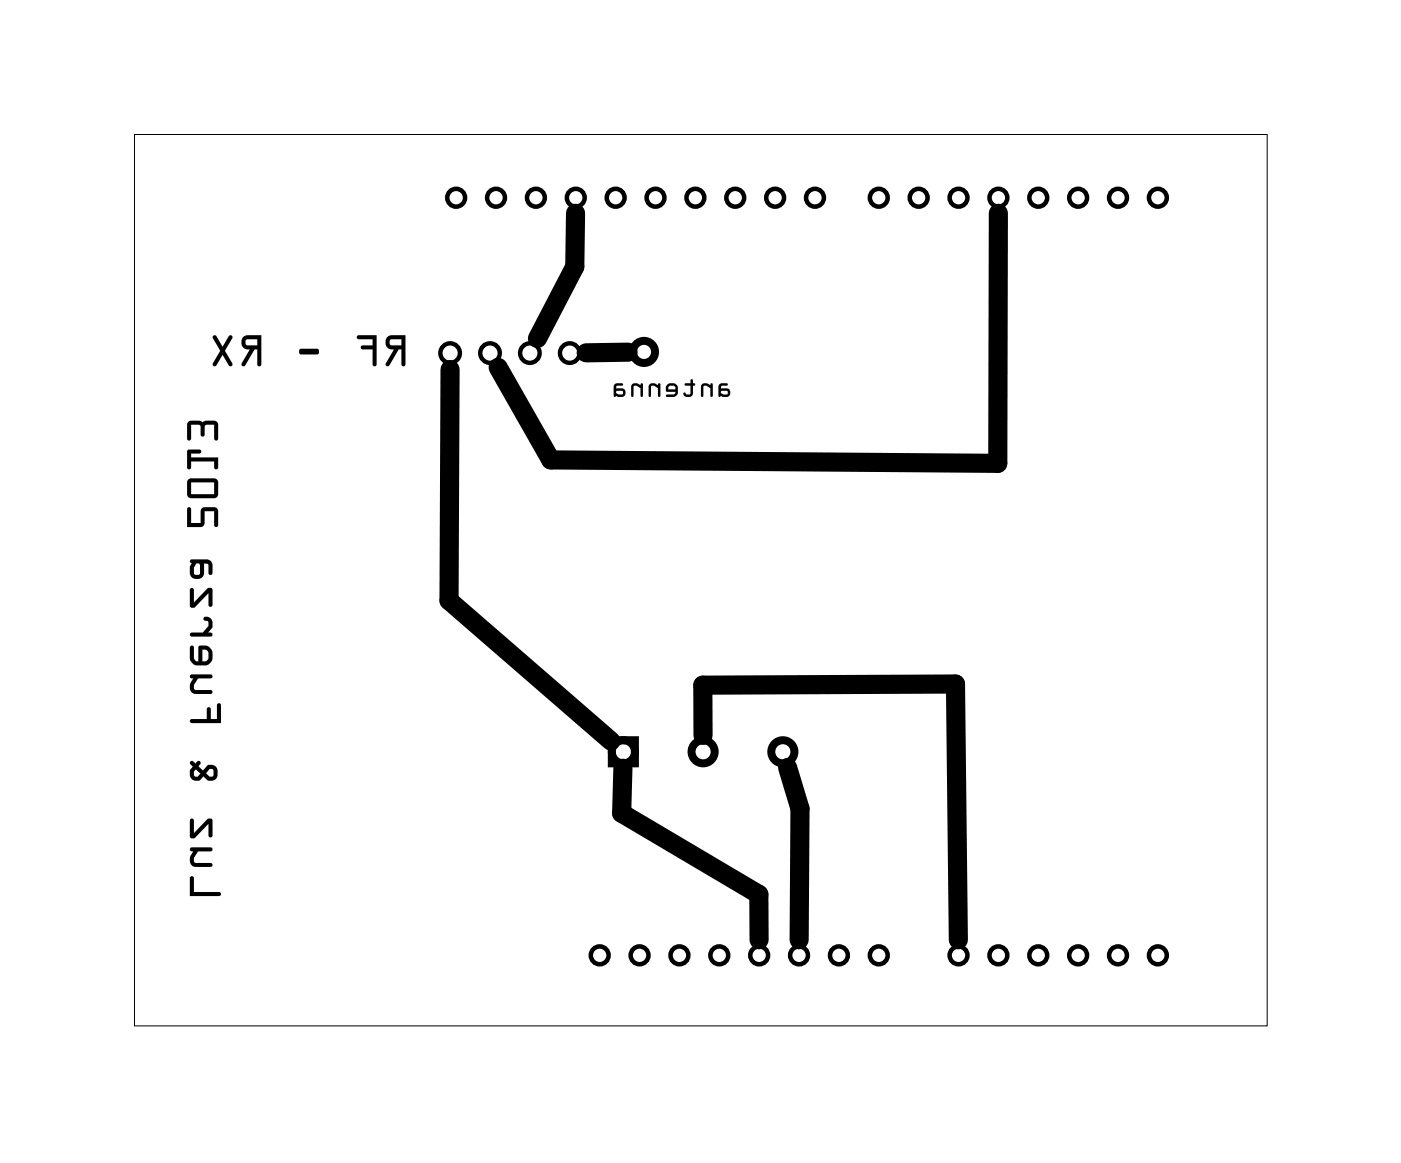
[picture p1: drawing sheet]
<svg xmlns="http://www.w3.org/2000/svg" width="89mm" height="74mm" viewBox="0 0 89 74" stroke-linecap="round" stroke-linejoin="round" font-family="sans-serif">
<path d="M8.6 8.6h72.1v56.7h-72.1z" fill="none" stroke="#000" stroke-width=".06"/>
<g fill="none" stroke="#000" stroke-width=".29">
<circle cx="29.1" cy="12.6" r=".57"/>
<circle cx="31.6" cy="12.6" r=".57"/>
<circle cx="34.1" cy="12.6" r=".57"/>
<circle cx="36.7" cy="12.6" r=".57"/>
<circle cx="39.2" cy="12.6" r=".57"/>
<circle cx="41.8" cy="12.6" r=".57"/>
<circle cx="44.3" cy="12.6" r=".57"/>
<circle cx="46.8" cy="12.6" r=".57"/>
<circle cx="49.4" cy="12.6" r=".57"/>
<circle cx="51.9" cy="12.6" r=".57"/>
<circle cx="56" cy="12.6" r=".57"/>
<circle cx="58.5" cy="12.6" r=".57"/>
<circle cx="61.1" cy="12.6" r=".57"/>
<circle cx="63.6" cy="12.6" r=".57"/>
<circle cx="66.1" cy="12.6" r=".57"/>
<circle cx="68.7" cy="12.6" r=".57"/>
<circle cx="71.2" cy="12.6" r=".57"/>
<circle cx="73.8" cy="12.6" r=".57"/>
<circle cx="38.2" cy="60.9" r=".57"/>
<circle cx="40.7" cy="60.9" r=".57"/>
<circle cx="43.3" cy="60.9" r=".57"/>
<circle cx="45.8" cy="60.9" r=".57"/>
<circle cx="48.4" cy="60.9" r=".57"/>
<circle cx="50.9" cy="60.9" r=".57"/>
<circle cx="53.4" cy="60.9" r=".57"/>
<circle cx="56" cy="60.9" r=".57"/>
<circle cx="61.1" cy="60.9" r=".57"/>
<circle cx="63.6" cy="60.9" r=".57"/>
<circle cx="66.1" cy="60.9" r=".57"/>
<circle cx="68.7" cy="60.9" r=".57"/>
<circle cx="71.2" cy="60.9" r=".57"/>
<circle cx="73.8" cy="60.9" r=".57"/>
</g>
<g fill="#000">
<path d="M12 32.3l-.1 1.3h.9l.2-.1v-.2v-.7h.6v.8a.14 .14 0 0 0 .2 .2 .13 .13 0 0 0 .1-.2v-.8l-.2-.3h-.7l-.1 .1-.1 .2v.7h-.6v-.9zM12 30.5l-.1 .2v.8l.2 .2h1.5l.3-.1v-.9l-.2-.2h-1.5zM12.2 30.7h1.4v.8h-1.4zM12 28.7l-.1 1.1a.13 .13 0 0 0 .1 .1 .13 .13 0 0 0 .2-.1v-.4h1.4v.4a.13 .13 0 0 0 .2 .1 .13 .13 0 0 0 .1-.1v-.7h-1.7v-.2h.5a.13 .13 0 0 0 .1-.1 .13 .13 0 0 0-.1-.2zM12 26.9l-.1 .2v.8a.13 .13 0 0 0 .1 .2 .14 .14 0 0 0 .2-.2v-.8h.5l.1 .6a.13 .13 0 0 0 .1 .1 .13 .13 0 0 0 .1-.1l.1-.6h.5v.8a.14 .14 0 0 0 .2 .2 .13 .13 0 0 0 .1-.2v-.8l-.1-.2a.92 .92 0 0 0-.8-.1l-.1 .1-.1-.1a.92 .92 0 0 0-.8 .1z"/>
<path d="M12 32.3l-.1 1.3h.9l.2-.1v-.9h.6v.8a.14 .14 0 0 0 .2 .2 .13 .13 0 0 0 .1-.2v-.8l-.2-.3h-.7l-.1 .1-.1 .2v.7h-.6v-.9zM12 32.3l.2 .1v.9h.6v-.7l.1-.2 .1-.1h.7l.2 .3v.8a.13 .13 0 0 1-.1 .2 .14 .14 0 0 1-.2-.2v-.8h-.6v.7v.2l-.2 .1h-.9zM12 30.5l-.1 .2v.8l.2 .2h1.5l.3-.1v-.9l-.2-.2h-1.5zM12 30.5h.2h1.5l.2 .2v.9l-.3 .1h-1.5l-.2-.2v-.8zM12.2 30.7h1.4v.8h-1.4zM12.2 30.7v.8h1.4v-.8zM12 28.7l-.1 1.1a.13 .13 0 0 0 .1 .1 .13 .13 0 0 0 .2-.1v-.4h1.4v.4a.13 .13 0 0 0 .2 .1 .13 .13 0 0 0 .1-.1v-.7h-1.7v-.2h.5a.13 .13 0 0 0 .1-.1 .13 .13 0 0 0-.1-.2zM12 28.7l.7-.1a.13 .13 0 0 1 .1 .2 .13 .13 0 0 1-.1 .1h-.5v.2h1.7v.7a.13 .13 0 0 1-.1 .1 .13 .13 0 0 1-.2-.1v-.4h-1.4v.4a.13 .13 0 0 1-.2 .1 .13 .13 0 0 1-.1-.1zM12 26.9l-.1 .2v.8a.13 .13 0 0 0 .1 .2 .14 .14 0 0 0 .2-.2v-.8h.5l.1 .6a.13 .13 0 0 0 .1 .1 .13 .13 0 0 0 .1-.1l.1-.6h.5v.8a.14 .14 0 0 0 .2 .2 .13 .13 0 0 0 .1-.2v-.8l-.1-.2a.92 .92 0 0 0-.8-.1l-.1 .1-.1-.1a.92 .92 0 0 0-.8 .1zM12 26.9a.92 .92 0 0 1 .8-.1l.1 .1 .1-.1a.92 .92 0 0 1 .8 .1l.1 .2v.8a.13 .13 0 0 1-.1 .2 .14 .14 0 0 1-.2-.2v-.8h-.5l-.1 .6a.13 .13 0 0 1-.1 .1 .13 .13 0 0 1-.1-.1l-.1-.6h-.5v.8a.14 .14 0 0 1-.2 .2 .13 .13 0 0 1-.1-.2v-.8z"/>
<path d="M24.7 21.5a.47 .47 0 0 0-.1 .5 .47 .47 0 0 0 .5 .3l-.5 .8a.13 .13 0 0 0 0 .2 .13 .13 0 0 0 .2 0l.6-1h.2v.9a.13 .13 0 0 0 .1 .1 .13 .13 0 0 0 .1-.1v-1.8h-.8zM24.7 21.5l.3-.1h.8v1.8a.13 .13 0 0 1-.1 .1 .13 .13 0 0 1-.1-.1v-.9h-.2l-.6 1a.13 .13 0 0 1-.2 0 .13 .13 0 0 1 0-.2l.5-.8a.46 .46 0 0 1-.5-.3 .46 .46 0 0 1 .1-.5zM24.9 21.6h.7v.4h-.7l-.1-.1zM24.9 21.6l-.1 .3 .1 .1h.7v-.4zM22.8 21.4v.2h.9v.4h-.6a.13 .13 0 0 0-.1 .1 .13 .13 0 0 0 .1 .2h.6v.9a.13 .13 0 0 0 .2 .1 .13 .13 0 0 0 .1-.1v-1.8zM22.8 21.4h1.2v1.8a.13 .13 0 0 1-.1 .1 .13 .13 0 0 1-.2-.1v-.9h-.6a.13 .13 0 0 1-.1-.2 .13 .13 0 0 1 .1-.1h.6v-.4h-.9zM19.1 22.3v.2v.1h1.1a.19 .19 0 0 0 .1-.2 .19 .19 0 0 0-.1-.2zM19.1 22.3l1.1-.1a.19 .19 0 0 1 .1 .2 .19 .19 0 0 1-.1 .2h-1.1v-.1zM15.5 21.5a.47 .47 0 0 0-.1 .5 .47 .47 0 0 0 .5 .3l-.5 .8a.13 .13 0 0 0 0 .2 .13 .13 0 0 0 .2 0l.6-1h.2v.9a.13 .13 0 0 0 .1 .1 .13 .13 0 0 0 .1-.1v-1.8h-.8zM15.5 21.5l.3-.1h.8v1.8a.13 .13 0 0 1-.1 .1 .13 .13 0 0 1-.1-.1v-.9h-.2l-.6 1a.13 .13 0 0 1-.2 0 .13 .13 0 0 1 0-.2l.5-.8a.46 .46 0 0 1-.5-.3 .46 .46 0 0 1 .1-.5zM15.7 21.6h.7v.4h-.7l-.1-.1zM15.7 21.6l-.1 .3 .1 .1h.7v-.4zM13.6 21.4v.1l.4 .8-.4 .8a.13 .13 0 0 0 0 .2 .13 .13 0 0 0 .2 0l.4-.7 .4 .7a.13 .13 0 0 0 .1 0 .13 .13 0 0 0 .1-.2l-.5-.8 .5-.8a.13 .13 0 0 0-.1-.1 .13 .13 0 0 0-.1 0l-.4 .7-.4-.7zM13.6 21.4h.2l.4 .7 .4-.7a.13 .13 0 0 1 .1 0 .13 .13 0 0 1 .1 .1l-.5 .8 .5 .8a.13 .13 0 0 1-.1 .2 .13 .13 0 0 1-.1 0l-.4-.7-.4 .7a.13 .13 0 0 1-.2 0 .13 .13 0 0 1 0-.2l.4-.8-.4-.8z"/>
<path d="M24.7 21.5a.47 .47 0 0 0-.1 .5 .47 .47 0 0 0 .5 .3l-.5 .8a.13 .13 0 0 0 0 .2 .13 .13 0 0 0 .2 0l.6-1h.2v.9a.13 .13 0 0 0 .1 .1 .13 .13 0 0 0 .1-.1v-1.8h-.8zM24.9 21.6h.7v.4h-.7l-.1-.1zM22.8 21.4v.2h.9v.4h-.6a.13 .13 0 0 0-.1 .1 .13 .13 0 0 0 .1 .2h.6v.9a.13 .13 0 0 0 .2 .1 .13 .13 0 0 0 .1-.1v-1.8zM19.1 22.3v.2v.1h1.1a.19 .19 0 0 0 .1-.2 .19 .19 0 0 0-.1-.2zM15.5 21.5a.47 .47 0 0 0-.1 .5 .47 .47 0 0 0 .5 .3l-.5 .8a.13 .13 0 0 0 0 .2 .13 .13 0 0 0 .2 0l.6-1h.2v.9a.13 .13 0 0 0 .1 .1 .13 .13 0 0 0 .1-.1v-1.8h-.8zM15.7 21.6h.7v.4h-.7l-.1-.1zM13.6 21.4v.1l.4 .8-.4 .8a.13 .13 0 0 0 0 .2 .13 .13 0 0 0 .2 0l.4-.7 .4 .7a.13 .13 0 0 0 .1 0 .13 .13 0 0 0 .1-.2l-.5-.8 .5-.8a.13 .13 0 0 0-.1-.1 .13 .13 0 0 0-.1 0l-.4 .7-.4-.7z"/>
<path d="M45.8 24.5v.7l.5 .1a.28 .28 0 0 0 .2-.3 .28 .28 0 0 0-.2-.3l-.4 .1v-.1l.1-.1h.3v-.2zM45.8 24.5l.5-.1v.2h-.3l-.1 .1h.4a.28 .28 0 0 1 .2 .3 .28 .28 0 0 1-.2 .3l-.5-.1zM45.9 24.9h.4l.1 .2h-.3l-.2-.1zM45.9 24.9v.1l.2 .1h.3l-.1-.2zM44.7 24.5v.8l.1-.1v-.6h.1l.4 .1v.5l.1 .1v-.9h-.1v.1l-.3-.1zM44.7 24.5l.3-.1 .3 .1v-.1h.1v.9l-.1-.1v-.5l-.3-.1h-.2v.6l-.1 .1zM43.6 24.4l.1 .2h.3v.5h-.2l-.2-.1-.1 .1a.32 .32 0 0 0 .3 .2 .32 .32 0 0 0 .3-.2v-.5l.2-.1-.2-.1v-.2h-.1v.2zM43.6 24.4h.4v-.2h.1v.2l.2 .1-.2 .1v.5a.31 .31 0 0 1-.3 .2 .31 .31 0 0 1-.3-.3h.1l.2 .1h.2v-.5h-.3zM42.5 24.5l-.1 .4 .6 .1-.1 .1h-.4l-.1 .2 .6-.1 .2-.2-.1-.4-.2-.2zM42.5 24.5l.4-.1 .2 .2 .1 .4-.2 .2-.6 .1 .1-.2h.4l.1-.1-.6-.1zM42.6 24.6h.3l.1 .2h-.4zM42.6 24.6v.2h.4l-.1-.2zM41.4 24.5l-.1 .8 .2-.1v-.6h.1l.3 .1v.5l.1 .1v-.9h-.1v.1l-.3-.1zM41.4 24.5l.2-.1 .3 .1v-.1h.2v.9l-.2-.1v-.5l-.2-.1h-.2v.6l-.2 .1zM40.3 24.5l-.1 .8 .2-.1v-.6l.4 .1v.5l.1 .1v-.9h-.1v.1l-.3-.1zM40.3 24.5l.2-.1 .3 .1v-.1h.1v.9l-.1-.1v-.5l-.2-.1h-.2v.6l-.2 .1zM39.2 24.5l-.1 .7 .5 .1a.28 .28 0 0 0 .3-.3 .28 .28 0 0 0-.3-.3l-.3 .1v-.1v-.1h.3v-.2zM39.2 24.5l.4-.1v.2h-.3v.1h.3a.28 .28 0 0 1 .3 .3 .28 .28 0 0 1-.3 .3l-.5-.1zM39.3 24.9h.3l.1 .2h-.3l-.2-.1zM39.3 24.9l-.1 .1 .2 .1h.3l-.1-.2z"/>
<path d="M45.8 24.5v.7l.5 .1a.28 .28 0 0 0 .2-.3 .28 .28 0 0 0-.2-.3h-.4l.1-.1h.3v-.2zM45.9 24.9h.4l.1 .2h-.3l-.2-.1zM44.7 24.5v.8l.1-.1v-.6h.1l.4 .1v.5l.1 .1v-.9h-.1v.1l-.3-.1zM43.6 24.4l.1 .2h.3v.5h-.2l-.2-.1h-.1a.31 .31 0 0 0 .3 .3 .31 .31 0 0 0 .3-.2v-.5l.2-.1-.2-.1v-.2h-.1v.2zM42.5 24.5l-.1 .4 .6 .1-.1 .1h-.4l-.1 .2 .6-.1 .2-.2-.1-.4-.2-.2zM42.6 24.6h.3l.1 .2h-.4zM41.4 24.5l-.1 .8 .2-.1v-.6h.1l.3 .1v.5l.2 .1v-.9h-.2v.1l-.3-.1zM40.3 24.5l-.1 .8 .2-.1v-.6l.4 .1v.5l.1 .1v-.9h-.1v.1l-.3-.1zM39.2 24.5l-.1 .7 .5 .1a.28 .28 0 0 0 .3-.3 .28 .28 0 0 0-.3-.3h-.3v-.1h.3v-.2zM39.3 24.9h.3l.1 .2h-.3l-.2-.1z"/>
<path d="M12.1 55.9v1.2h1.8a.13 .13 0 0 0 .2-.1 .14 .14 0 0 0-.2-.2h-1.5l-.1-.9zM12.1 54v.2h.2a.56 .56 0 0 0-.2 .6 .56 .56 0 0 0 .4 .4h.9a.13 .13 0 0 0 .1-.1 .13 .13 0 0 0-.1-.1h-.9l-.1-.2v-.1l.2-.5h.8a.13 .13 0 0 0 .1-.1 .13 .13 0 0 0-.1-.1zM12.1 52.2v1.2h.3l.9-.9v.7a.13 .13 0 0 0 .1 .1 .13 .13 0 0 0 .1-.1v-1h-.3l-.8 .9-.1-.9zM12.1 48.5v.2l.2 .1a.49 .49 0 0 0-.2 .7 .49 .49 0 0 0 .7 .2l.2-.2 .2 .2a.5 .5 0 0 0 .7-.5 .5 .5 0 0 0-.7-.4l-.3 .3-.3-.3 .2-.1a.15 .15 0 0 0-.2-.2 .15 .15 0 0 0-.1 .1l-.2-.1zM12.5 49l.3 .3-.2 .2-.2-.1v-.3zM13.4 49l.2 .1-.1 .4h-.1l-.3-.2zM12.1 45.8v.2l.1 .1h1.9v-1.2a.13 .13 0 0 0-.2-.1 .13 .13 0 0 0-.1 .1v.9h-.4v-.6a.13 .13 0 0 0-.1-.2 .13 .13 0 0 0-.1 .2v.6zM12.1 43v.2h.2a.56 .56 0 0 0-.2 .6 .56 .56 0 0 0 .4 .4h.9a.13 .13 0 0 0 .1-.1 .13 .13 0 0 0-.1-.1h-.9l-.1-.2v-.2l.2-.4h.8a.13 .13 0 0 0 .1-.1 .13 .13 0 0 0-.1-.1zM12.1 41.2v.8l.2 .3a1.05 1.05 0 0 0 .9 .1l.2-.2a.63 .63 0 0 0 .1-.6l-.1-.3a.68 .68 0 0 0-.7-.1l-.1 .9h-.1l-.1-.1-.1-.8zM12.9 41.4h.2l.2 .1v.4l-.2 .2h-.2zM13 39.3a.19 .19 0 0 0 0 .2 .19 .19 0 0 0 .2 .1l.1 .3-.4 .4h-.7a.13 .13 0 0 0-.1 .1 .13 .13 0 0 0 .1 .2h1.2a.13 .13 0 0 0 .1-.2 .13 .13 0 0 0-.1-.1h-.1l.2-.3a.47 .47 0 0 0 0-.5 .47 .47 0 0 0-.5-.2zM12.1 37.5v1.2h.3l.9-.9v.7a.13 .13 0 0 0 .1 .2 .13 .13 0 0 0 .1-.2v-1h-.3l-.8 .9-.1-.9zM12.1 35.7v.1l.1 .1-.1 .2v.4a.46 .46 0 0 0 .4 .4 .46 .46 0 0 0 .5-.4v-.6l.3 .1v.5a.13 .13 0 0 0 .1 .1 .13 .13 0 0 0 .1-.1v-.5a.38 .38 0 0 0-.3-.4zM12.5 35.9h.2v.1v.5l-.1 .1h-.2v-.1v-.3z"/>
<path d="M12.1 55.9v1.2h1.8a.13 .13 0 0 0 .2-.1 .14 .14 0 0 0-.2-.2h-1.5l-.1-.9zM12.1 55.9h.2l.1 .9h1.5a.14 .14 0 0 1 .2 .2 .13 .13 0 0 1-.2 .1h-1.8zM12.1 54v.2h.2l-.1 .3a.5 .5 0 0 0 .3 .7h.9a.12 .12 0 0 0 .1-.1 .12 .12 0 0 0-.1-.1h-.9l-.1-.2v-.2l.2-.4h.8a.13 .13 0 0 0 .1-.1 .13 .13 0 0 0-.1-.1zM12.1 54h1.3a.13 .13 0 0 1 .1 .1 .13 .13 0 0 1-.1 .1h-.8l-.2 .5v.1l.1 .2h.9a.13 .13 0 0 1 .1 .1 .13 .13 0 0 1-.1 .1h-.9a.56 .56 0 0 1-.4-.4 .56 .56 0 0 1 .2-.6h-.2zM12.1 52.2v1.2h.3l.9-.9v.7a.13 .13 0 0 0 .1 .1 .13 .13 0 0 0 .1-.1v-.9a.2 .2 0 0 0-.3-.1l-.8 .9-.1-.9zM12.1 52.2h.2l.1 .9 .8-.9h.3v1a.13 .13 0 0 1-.1 .1 .13 .13 0 0 1-.1-.1v-.7l-.9 .9h-.3zM12.1 48.5v.2l.2 .1-.2 .2a.48 .48 0 0 0 .1 .6 .48 .48 0 0 0 .6 .1l.2-.2 .2 .2a.5 .5 0 0 0 .7-.5 .5 .5 0 0 0-.7-.4l-.3 .3-.3-.3 .2-.1a.15 .15 0 0 0-.2-.2 .15 .15 0 0 0-.1 .1l-.2-.1zM12.1 48.5h.2l.2 .1v-.1a.13 .13 0 0 1 .2 0 .13 .13 0 0 1 .1 .2l-.2 .1 .3 .3 .3-.3a.5 .5 0 0 1 .7 .4 .5 .5 0 0 1-.7 .5l-.2-.2-.2 .2a.49 .49 0 0 1-.7-.2 .49 .49 0 0 1 .2-.7l-.2-.1zM12.5 49l.3 .3-.2 .2-.2-.1v-.3zM12.5 49l-.1 .1v.3l.2 .1 .2-.2zM13.4 49l.2 .1-.1 .4h-.1l-.3-.2zM13.4 49l-.3 .3 .3 .2h.1l.1-.4zM12.1 45.8v.2l.1 .1h1.9v-1.2a.13 .13 0 0 0-.2-.1 .13 .13 0 0 0-.1 .1v.9h-.4v-.6a.13 .13 0 0 0-.1-.1 .13 .13 0 0 0-.1 .1v.6zM12.1 45.8h1.1v-.6a.13 .13 0 0 1 .1-.2 .13 .13 0 0 1 .1 .2v.6h.4v-.9a.13 .13 0 0 1 .1-.1 .13 .13 0 0 1 .2 .1v1.2h-1.9l-.1-.1zM12.1 43v.2h.2l-.1 .3a.5 .5 0 0 0 .3 .7h.9a.12 .12 0 0 0 .1-.1 .12 .12 0 0 0-.1-.1h-.9l-.1-.2v-.2l.2-.4h.8a.13 .13 0 0 0 .1-.1 .13 .13 0 0 0-.1-.1zM12.1 43h1.3a.13 .13 0 0 1 .1 .1 .13 .13 0 0 1-.1 .1h-.8l-.2 .4v.2l.1 .2h.9a.13 .13 0 0 1 .1 .1 .13 .13 0 0 1-.1 .1h-.9a.56 .56 0 0 1-.4-.4 .56 .56 0 0 1 .2-.6h-.2zM12.1 41.2v.8l.2 .3a1.05 1.05 0 0 0 .9 .1l.2-.2a.63 .63 0 0 0 .1-.6l-.1-.3a.68 .68 0 0 0-.7-.1l-.1 .9h-.1l-.1-.1-.1-.8zM12.1 41.2h.2l.1 .8 .2 .1 .1-.9 .4-.1 .3 .2 .1 .2v.5l-.3 .4a1.05 1.05 0 0 1-.9-.1l-.2-.3zM12.9 41.4h.2l.2 .1v.4l-.2 .2h-.2zM12.9 41.4v.7h.2l.2-.2v-.4l-.2-.1zM13 39.3a.19 .19 0 0 0 0 .2 .19 .19 0 0 0 .2 .1l.1 .3-.4 .4h-.7a.13 .13 0 0 0-.1 .1 .13 .13 0 0 0 .1 .2h1.2a.13 .13 0 0 0 .1-.2 .13 .13 0 0 0-.1-.1h-.1l.2-.3a.52 .52 0 0 0-.4-.7zM13 39.3a.46 .46 0 0 1 .5 .2 .46 .46 0 0 1 0 .5l-.2 .3h.1a.13 .13 0 0 1 .1 .1 .13 .13 0 0 1-.1 .2h-1.2a.13 .13 0 0 1-.1-.2 .13 .13 0 0 1 .1-.1h.7l.4-.4-.1-.3a.2 .2 0 0 1-.2-.1 .2 .2 0 0 1 0-.2zM12.1 37.5v1.2h.3l.9-.9v.7a.13 .13 0 0 0 .1 .2 .13 .13 0 0 0 .1-.2v-.9a.2 .2 0 0 0-.3-.1l-.8 .9-.1-.9zM12.1 37.5h.2l.1 .9 .8-.9h.3v1a.13 .13 0 0 1-.1 .2 .13 .13 0 0 1-.1-.2v-.7l-.9 .9h-.3zM12.1 35.7v.1l.1 .1-.1 .2v.4a.46 .46 0 0 0 .4 .4 .46 .46 0 0 0 .5-.4v-.6l.3 .1v.5a.13 .13 0 0 0 .1 .1 .13 .13 0 0 0 .1-.1v-.5a.38 .38 0 0 0-.3-.4zM12.1 35.7l1.1-.1a.38 .38 0 0 1 .3 .4v.5a.13 .13 0 0 1-.1 .1 .13 .13 0 0 1-.1-.1v-.5l-.3-.1v.6a.46 .46 0 0 1-.5 .4 .46 .46 0 0 1-.4-.4v-.4l.1-.2-.1-.1zM12.5 35.9h.2v.1v.5l-.1 .1h-.2v-.1v-.3zM12.5 35.9l-.1 .3v.3v.1h.2l.1-.1v-.5v-.1z"/>
</g>
<g fill="none" stroke="#000" stroke-width=".28">
<circle cx="28.7" cy="22.5" r=".62"/>
<circle cx="31.2" cy="22.5" r=".62"/>
<circle cx="33.8" cy="22.5" r=".62"/>
<circle cx="36.3" cy="22.5" r=".62"/>
</g>
<g fill="none" stroke="#000" stroke-width=".51">
<path d="M39 47.2h1.4v1.4h-1.4z"/>
<circle cx="41" cy="22.4" r=".7"/>
<circle cx="39.7" cy="47.9" r=".74"/>
<circle cx="44.8" cy="47.9" r=".74"/>
<circle cx="49.9" cy="47.9" r=".74"/>
</g>
<path d="M36.7 13.6l-.1 3.4-2.4 4.6M63.6 13.6v15.9l-28.5-.2-3.4-5.9M28.7 23.5l-.1 14.8 10.3 8.9M40 22.4l-2.7 .1M39.7 48.9l-.1 2.9 8.7 5.2 .1 2.9M44.8 46.8v-3.2h16.1l.2 16.3M50.2 48.9l.8 2.6-.1 8.4" fill="none" stroke="#000" stroke-width="1.2"/>
</svg>
